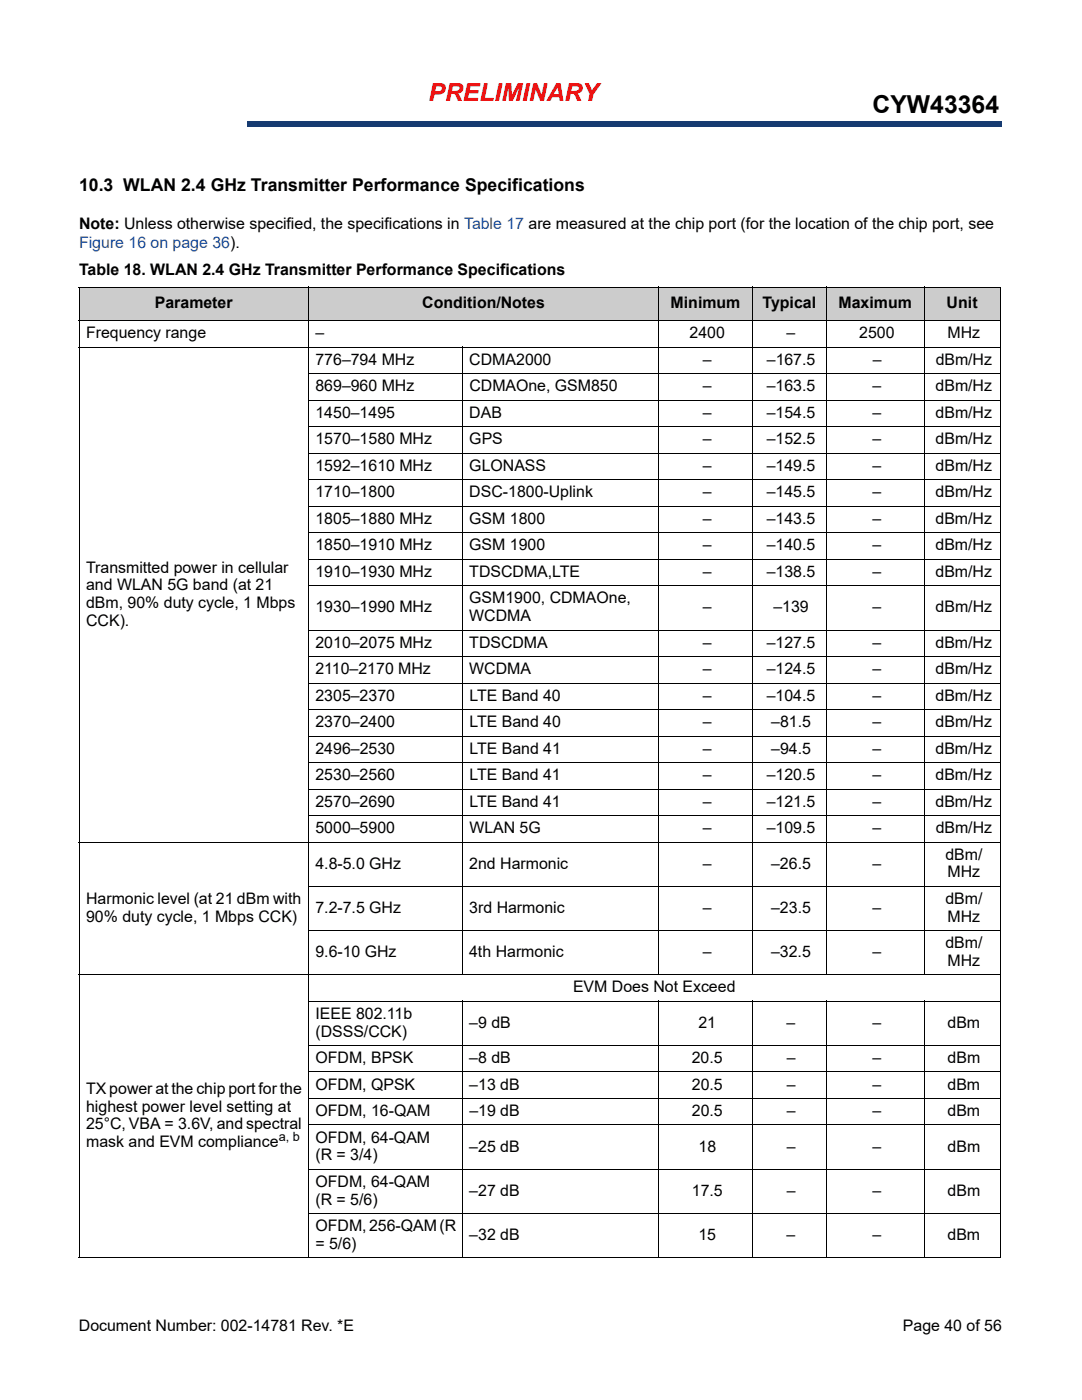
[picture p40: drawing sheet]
<svg xmlns="http://www.w3.org/2000/svg" width="216mm" height="279mm" viewBox="0 0 216 279" stroke-linecap="round" stroke-linejoin="round" font-family="sans-serif">
<defs><g id="words">
<text font-size="4.9" fill="#f00" x="85.5" y="20.2">PRELIMINARY</text>
<text font-size="4.9" x="174.1" y="22.5">CYW43364</text>
<text font-size="3.5" x="15.8" y="38.1">10.3 WLAN 2.4 GHz Transmitter Performance Specifications</text>
<g font-size="3.2">
<text x="15.8" y="45.6">Note: Unless otherwise specified, the specifications in Table 17 are measured at the chip port (for the location of the chip port, see</text>
<text x="15.8" y="54.8">Table 18. WLAN 2.4 GHz Transmitter Performance Specifications</text>
<text x="30.9" y="61.5">Parameter</text>
<text x="84.3" y="61.5">Condition/Notes</text>
<text x="133.8" y="61.5">Minimum</text>
<text x="152.1" y="61.5">Typical</text>
<text x="167.3" y="61.5">Maximum</text>
<text x="188.9" y="61.5">Unit</text>
<text x="17.2" y="67.5">Frequency range</text>
<text x="62.9" y="67.5">–</text>
<text x="137.6" y="67.5">2400</text>
<text x="157" y="67.5">–</text>
<text x="171.5" y="67.5">2500</text>
<text x="189.1" y="67.5">MHz</text>
<text x="62.9" y="72.8">776–794 MHz</text>
<text x="93.6" y="72.8">CDMA2000</text>
<text x="140.3" y="72.8">–</text>
<text x="153" y="72.8">–167.5</text>
<text x="174.1" y="72.8">–</text>
<text x="186.7" y="72.8">dBm/Hz</text>
<text x="62.9" y="78.1">869–960 MHz</text>
<text x="62.9" y="83.4">1450–1495</text>
<text x="93.6" y="83.4">DAB</text>
<text x="93.7" y="78.1">CDMAOne, GSM850</text>
<text x="140.2" y="78.1">–</text>
<text x="140.3" y="83.4">–</text>
<text x="153" y="78.1">–163.5</text>
<text x="153" y="83.4">–154.5</text>
<text x="174.1" y="78.1">–</text>
<text x="174.1" y="83.4">–</text>
<text x="186.7" y="78.1">dBm/Hz</text>
<text x="186.7" y="83.4">dBm/Hz</text>
<text x="62.9" y="88.7">1570–1580 MHz</text>
<text x="93.6" y="88.7">GPS</text>
<text x="140.2" y="88.7">–</text>
<text x="153" y="88.7">–152.5</text>
<text x="174.1" y="88.7">–</text>
<text x="186.7" y="88.7">dBm/Hz</text>
<text x="62.9" y="94">1592–1610 MHz</text>
<text x="93.6" y="94">GLONASS</text>
<text x="140.2" y="94">–</text>
<text x="153" y="94">–149.5</text>
<text x="174.1" y="94">–</text>
<text x="186.7" y="94">dBm/Hz</text>
<text x="62.9" y="99.3">1710–1800</text>
<text x="93.6" y="99.3">DSC-1800-Uplink</text>
<text x="140.2" y="99.3">–</text>
<text x="153" y="99.3">–145.5</text>
<text x="174.1" y="99.3">–</text>
<text x="186.7" y="99.3">dBm/Hz</text>
<text x="62.9" y="104.6">1805–1880 MHz</text>
<text x="93.6" y="104.6">GSM 1800</text>
<text x="140.2" y="104.6">–</text>
<text x="153" y="104.6">–143.5</text>
<text x="174.1" y="104.6">–</text>
<text x="186.7" y="104.6">dBm/Hz</text>
<text x="62.9" y="109.9">1850–1910 MHz</text>
<text x="93.6" y="109.9">GSM 1900</text>
<text x="140.2" y="109.9">–</text>
<text x="153" y="109.9">–140.5</text>
<text x="174.1" y="109.9">–</text>
<text x="186.7" y="109.9">dBm/Hz</text>
<text x="17.2" y="114.3">Transmitted power in cellular</text>
<text x="17.2" y="117.8">and WLAN 5G band (at 21</text>
<text x="62.9" y="115.1">1910–1930 MHz</text>
<text x="93.6" y="115.1">TDSCDMA,LTE</text>
<text x="140.2" y="115.1">–</text>
<text x="153" y="115.1">–138.5</text>
<text x="174.1" y="115.1">–</text>
<text x="186.7" y="115.1">dBm/Hz</text>
<text x="17.2" y="121.3">dBm, 90% duty cycle, 1 Mbps</text>
<text x="17.2" y="124.8">CCK).</text>
<text x="62.9" y="122.2">1930–1990 MHz</text>
<text x="93.6" y="120.4">GSM1900, CDMAOne,</text>
<text x="93.6" y="124">WCDMA</text>
<text x="140.3" y="122.2">–</text>
<text x="154.3" y="122.2">–139</text>
<text x="174.1" y="122.2">–</text>
<text x="186.7" y="122.2">dBm/Hz</text>
<text x="62.9" y="129.3">2010–2075 MHz</text>
<text x="93.6" y="129.3">TDSCDMA</text>
<text x="140.2" y="129.3">–</text>
<text x="153" y="129.3">–127.5</text>
<text x="174.1" y="129.3">–</text>
<text x="186.7" y="129.3">dBm/Hz</text>
<text x="62.9" y="134.6">2110–2170 MHz</text>
<text x="93.6" y="134.6">WCDMA</text>
<text x="140.2" y="134.6">–</text>
<text x="153" y="134.6">–124.5</text>
<text x="174.1" y="134.6">–</text>
<text x="186.7" y="134.6">dBm/Hz</text>
<text x="62.9" y="139.8">2305–2370</text>
<text x="93.7" y="139.8">LTE Band 40</text>
<text x="140.2" y="139.8">–</text>
<text x="153" y="139.8">–104.5</text>
<text x="174.1" y="139.8">–</text>
<text x="186.7" y="139.8">dBm/Hz</text>
<text x="62.9" y="145.1">2370–2400</text>
<text x="93.7" y="145.1">LTE Band 40</text>
<text x="140.3" y="145.1">–</text>
<text x="153.9" y="145.1">–81.5</text>
<text x="174.1" y="145.1">–</text>
<text x="186.7" y="145.1">dBm/Hz</text>
<text x="62.9" y="150.4">2496–2530</text>
<text x="62.9" y="155.7">2530–2560</text>
<text x="93.7" y="155.7">LTE Band 41</text>
<text x="93.7" y="150.4">LTE Band 41</text>
<text x="140.2" y="155.7">–</text>
<text x="140.3" y="150.4">–</text>
<text x="153" y="155.7">–120.5</text>
<text x="153.9" y="150.4">–94.5</text>
<text x="174.1" y="150.4">–</text>
<text x="174.1" y="155.7">–</text>
<text x="186.7" y="150.4">dBm/Hz</text>
<text x="186.7" y="155.7">dBm/Hz</text>
<text x="62.9" y="161">2570–2690</text>
<text x="93.7" y="161">LTE Band 41</text>
<text x="140.2" y="161">–</text>
<text x="153" y="161">–121.5</text>
<text x="174.1" y="161">–</text>
<text x="186.7" y="161">dBm/Hz</text>
<text x="62.9" y="166.3">5000–5900</text>
<text x="93.7" y="166.3">WLAN 5G</text>
<text x="140.2" y="166.3">–</text>
<text x="153" y="166.3">–109.5</text>
<text x="174.1" y="166.3">–</text>
<text x="186.7" y="166.3">dBm/Hz</text>
<text x="62.9" y="173.4">4.8-5.0 GHz</text>
<text x="93.6" y="173.4">2nd Harmonic</text>
<text x="140.2" y="173.4">–</text>
<text x="153.9" y="173.4">–26.5</text>
<text x="174.1" y="173.4">–</text>
<text x="188.6" y="171.6">dBm/</text>
<text x="189.1" y="175.1">MHz</text>
<text x="17.2" y="180.4">Harmonic level (at 21 dBm with</text>
<text x="17.2" y="183.9">90% duty cycle, 1 Mbps CCK)</text>
<text x="62.9" y="182.2">7.2-7.5 GHz</text>
<text x="93.6" y="182.2">3rd Harmonic</text>
<text x="140.2" y="182.2">–</text>
<text x="153.9" y="182.2">–23.5</text>
<text x="174.1" y="182.2">–</text>
<text x="188.6" y="180.4">dBm/</text>
<text x="189.1" y="183.9">MHz</text>
<text x="62.9" y="191">9.6-10 GHz</text>
<text x="93.6" y="191">4th Harmonic</text>
<text x="140.2" y="191">–</text>
<text x="153.9" y="191">–32.5</text>
<text x="174.1" y="191">–</text>
<text x="188.6" y="189.2">dBm/</text>
<text x="189.1" y="192.8">MHz</text>
<text x="62.9" y="203.3">IEEE 802.11b</text>
<text x="114.3" y="198.1">EVM Does Not Exceed</text>
<text x="62.9" y="206.9">(DSSS/CCK)</text>
<text x="93.6" y="205.1">–9 dB</text>
<text x="139.4" y="205.1">21</text>
<text x="157" y="205.1">–</text>
<text x="174.1" y="205.1">–</text>
<text x="189.1" y="205.1">dBm</text>
<text x="62.9" y="212.2">OFDM, BPSK</text>
<text x="93.6" y="212.2">–8 dB</text>
<text x="138" y="212.2">20.5</text>
<text x="157" y="212.2">–</text>
<text x="174.1" y="212.2">–</text>
<text x="189.1" y="212.2">dBm</text>
<text x="17.2" y="218.3">TX power at the chip port for the</text>
<text x="17.2" y="221.9">highest power level setting at</text>
<text x="62.9" y="217.4">OFDM, QPSK</text>
<text x="93.6" y="217.4">–13 dB</text>
<text x="138.1" y="217.4">20.5</text>
<text x="157" y="217.4">–</text>
<text x="174.1" y="217.4">–</text>
<text x="189.1" y="217.4">dBm</text>
<text x="17.2" y="225.4">25°C, VBA = 3.6V, and spectral</text>
<text x="62.9" y="222.7">OFDM, 16-QAM</text>
<text x="93.7" y="222.7">–19 dB</text>
<text x="138.1" y="222.7">20.5</text>
<text x="157" y="222.7">–</text>
<text x="174.1" y="222.7">–</text>
<text x="189.1" y="222.7">dBm</text>
<text x="17.2" y="228.9">mask and EVM compliance</text>
<text x="62.9" y="228">OFDM, 64-QAM</text>
<text x="62.9" y="231.6">(R = 3/4)</text>
<text x="93.6" y="229.8">–25 dB</text>
<text x="139.4" y="229.8">18</text>
<text x="157" y="229.8">–</text>
<text x="174.1" y="229.8">–</text>
<text x="189.1" y="229.8">dBm</text>
<text x="62.9" y="236.9">OFDM, 64-QAM</text>
<text x="93.6" y="238.6">–27 dB</text>
<text x="138.1" y="238.6">17.5</text>
<text x="157" y="238.6">–</text>
<text x="174.1" y="238.6">–</text>
<text x="189.1" y="238.6">dBm</text>
<text x="62.9" y="240.4">(R = 5/6)</text>
<text x="62.9" y="245.7">OFDM, 256-QAM (R</text>
<text x="62.9" y="249.2">= 5/6)</text>
<text x="93.6" y="247.4">–32 dB</text>
<text x="139.4" y="247.4">15</text>
<text x="157" y="247.4">–</text>
<text x="174.1" y="247.4">–</text>
<text x="189.1" y="247.4">dBm</text>
<text x="15.7" y="265.6">Document Number: 002-14781 Rev. *E</text>
<text x="180.1" y="265.6">Page 40 of 56</text>
</g>
<text font-size="3.2" fill="#1f52a1" x="15.8" y="49.5">Figure 16 on page 36).</text>
<text font-size="2.5" x="55.6" y="227.6">a, b</text>
</g></defs>
<path d="M49.3 24.3h150.5v1h-150.5z" fill="#163b71"/>
<path d="M49.3 24.3h150.6" fill="none" stroke="#163b71" stroke-width=".2"/>
<path d="M199.7 24.3h.2v1h-.2z" fill="#163b71"/>
<path d="M49.3 25.3h150.5" fill="none" stroke="#163b71" stroke-width=".2"/>
<path d="M49.3 24.3h.1v1h-.1z" fill="#163b71"/>
<g fill="#ccc">
<path d="M15.8 57.3h45.7v6.7h-45.7z"/>
<path d="M61.5 57.3h70v6.7h-70z"/>
<path d="M131.5 57.3h18.6v6.7h-18.6z"/>
<path d="M150.1 57.3h14.8v6.7h-14.8z"/>
<path d="M164.9 57.3h19.5v6.7h-19.5z"/>
<path d="M184.4 57.3h15.2v6.7h-15.2z"/>
</g>
<g fill="none" stroke="#000" stroke-width=".2">
<path d="M15.7 57.3h184M15.8 57.4v193.5M61.5 57.2v193.9M131.5 57.2v137.4M150.1 57.2v137.4M164.9 57.2v137.4M184.4 57.2v137.4M199.6 57.4v193.5M15.7 64h184M15.7 69.3h184M61.4 74.6h138.3M61.4 79.9h138.3"/>
<path d="M92.2 69.2v125.4M61.4 85.2h138.3M61.4 90.4h138.3M61.4 95.7h138.3M61.4 101h138.3M61.4 106.3h138.3M61.4 111.6h138.3M61.4 116.9h138.3M61.4 125.7h138.3M61.4 131h138.3M61.4 136.3h138.3M61.4 141.6h138.3"/>
<path d="M61.4 146.9h138.3M61.4 152.2h138.3M61.4 157.5h138.3M15.7 168.1h184M61.4 162.8h138.3M61.4 176.9h138.3M15.7 194.5h184M61.4 185.7h138.3M61.4 199.8h138.3M92.2 199.7v51.4M131.5 199.7v51.4M150.1 199.7v51.4"/>
<path d="M164.9 199.7v51.4M184.4 199.7v51.4M61.4 208.6h138.3M61.4 213.9h138.3M61.4 219.2h138.3M61.4 224.5h138.3M61.4 233.3h138.3M15.7 251h184M61.4 242.1h138.3"/>
</g>
<use href="#words"/>
</svg>
